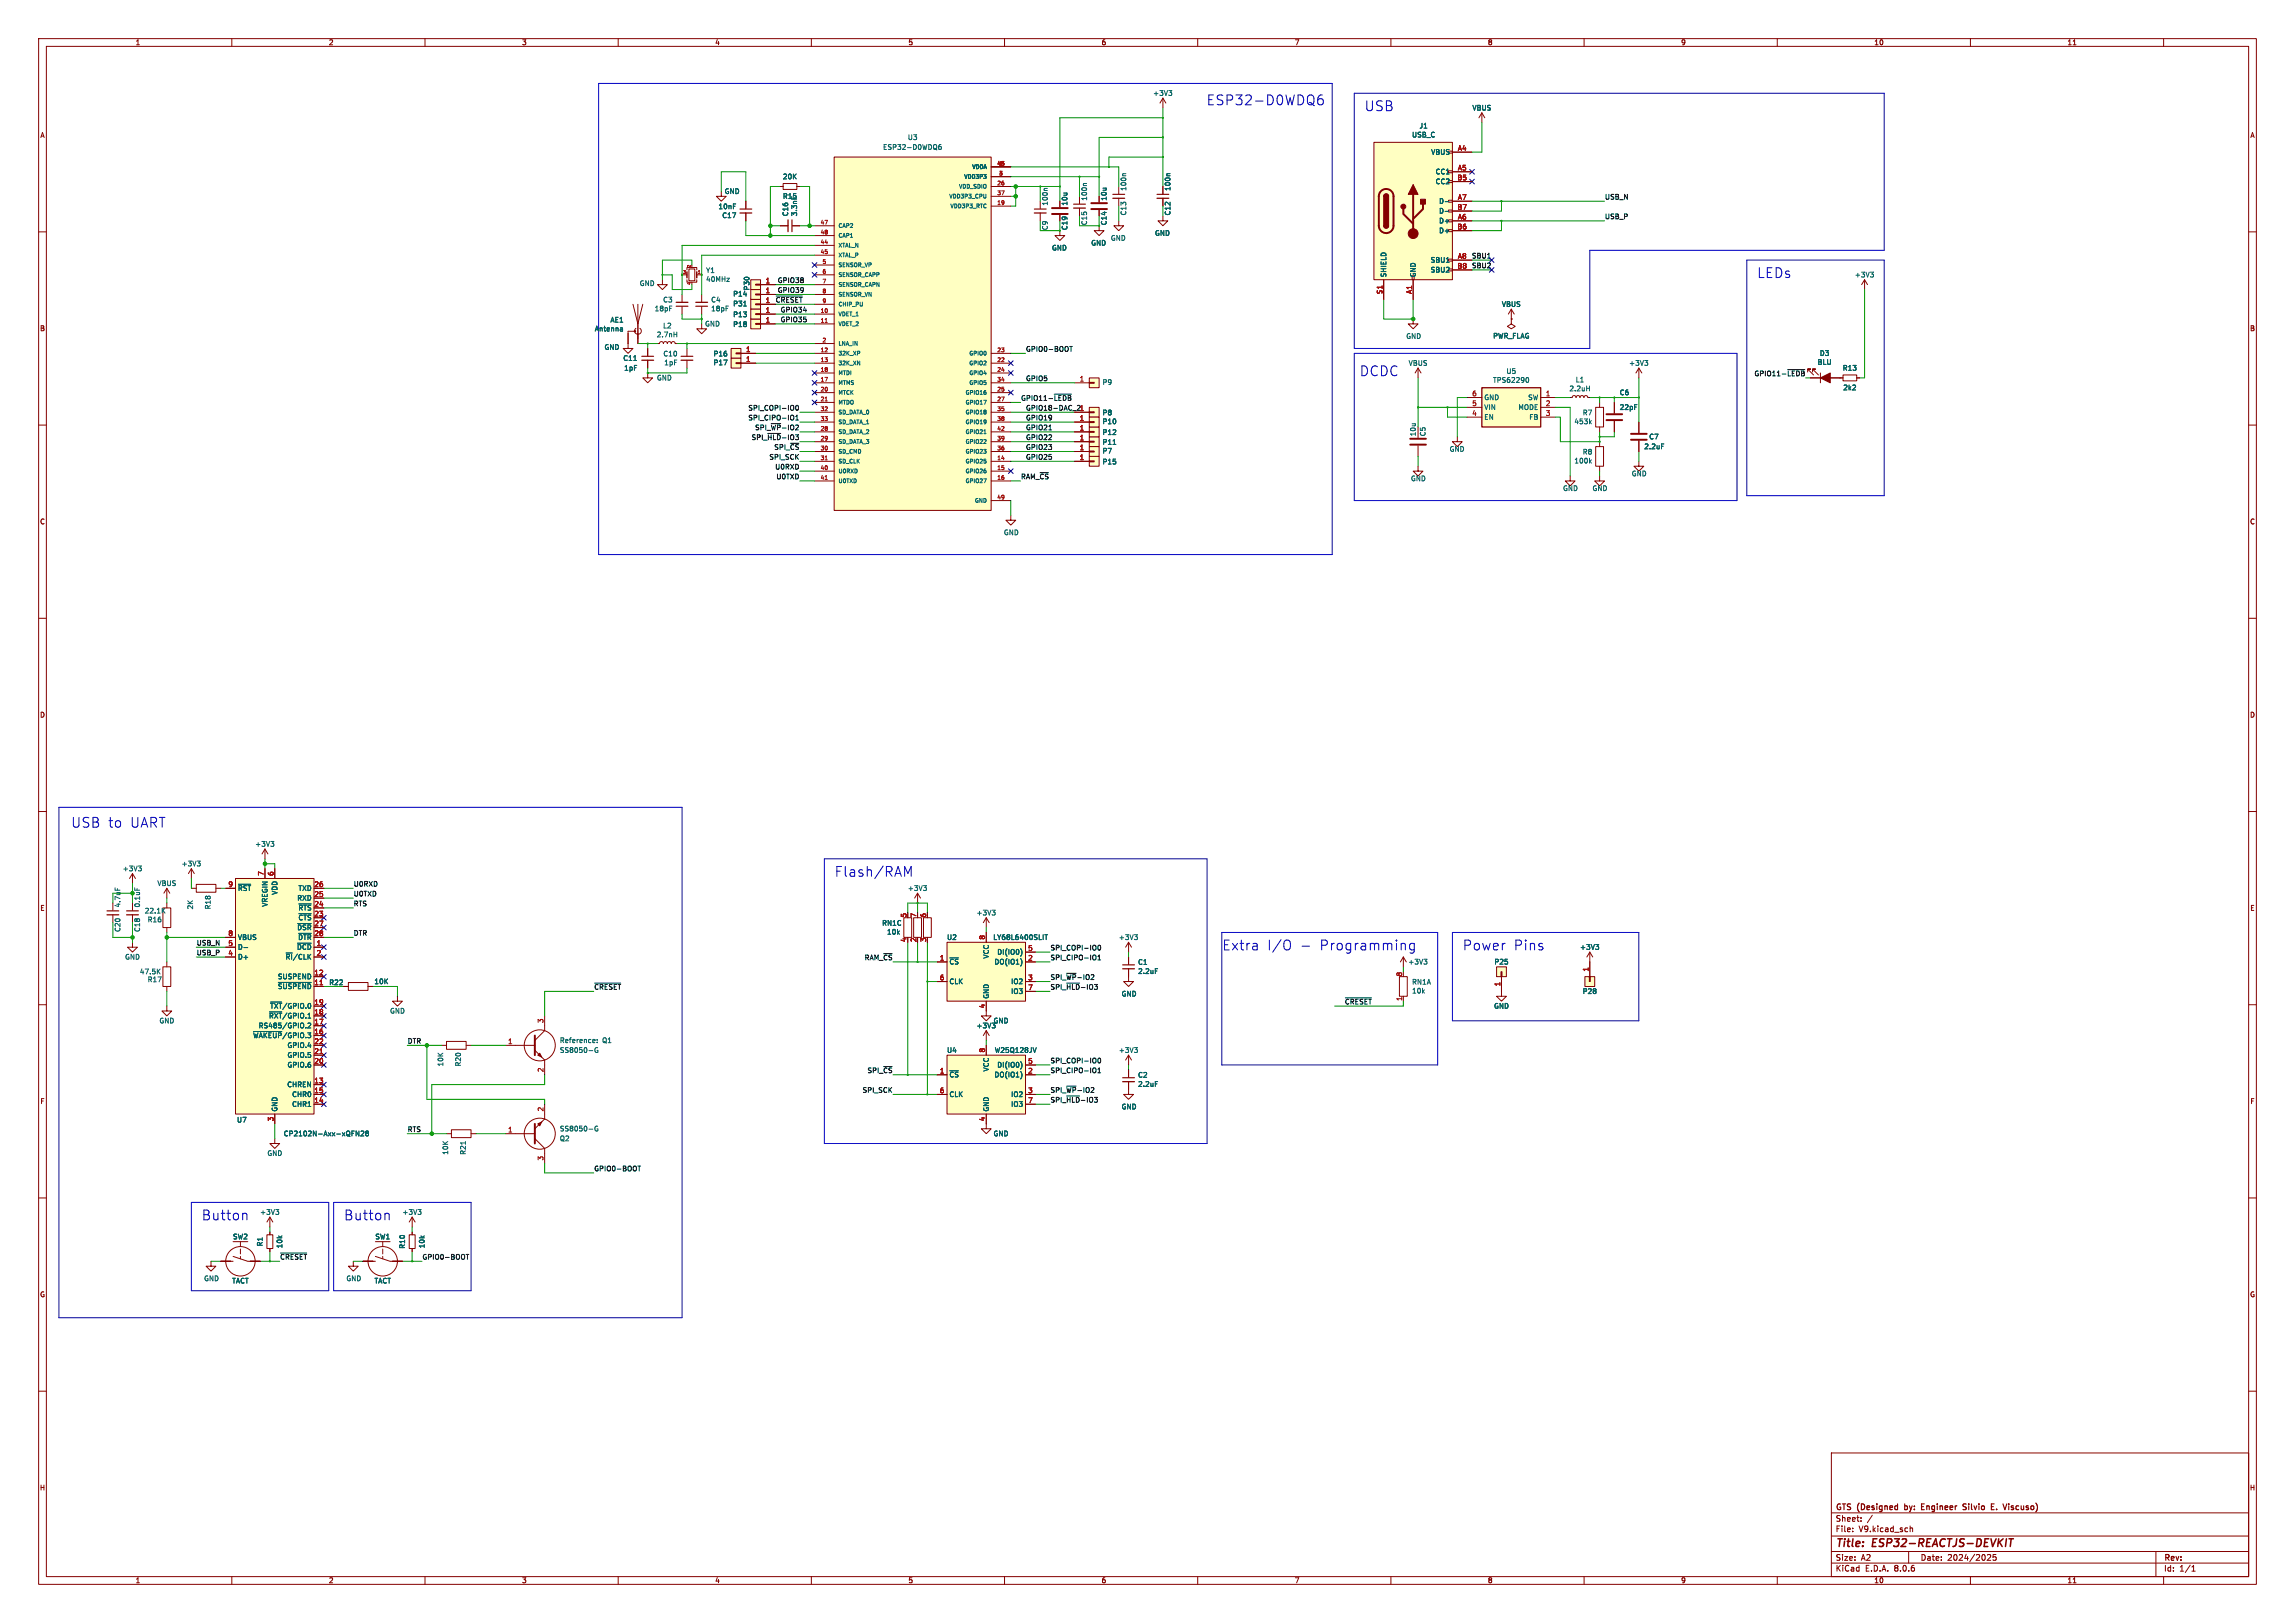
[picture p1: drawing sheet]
<svg xmlns="http://www.w3.org/2000/svg" width="594mm" height="420mm" viewBox="0 0 594 420" stroke-linecap="round" stroke-linejoin="round" font-family="sans-serif">
<defs><g id="words">
<g font-size="3.5" fill="#0000c2">
<text x="312.2" y="27.4">ESP32-D0WDQ6</text>
<text x="353.1" y="29">USB</text>
<text x="454.7" y="72.1">LEDs</text>
<text x="351.8" y="97.5">DCDC</text>
<text x="18.3" y="214.4">USB to</text>
<text x="33.4" y="214.4">UART</text>
<text x="215.9" y="227.1">Flash/RAM</text>
<text x="316.2" y="246.1">Extra</text>
<text x="327.8" y="246.1">I/O</text>
<text x="341.2" y="246.1">Programming</text>
<text x="378.5" y="246.1">Power</text>
<text x="391.6" y="246.1">Pins</text>
<text x="52.1" y="316">Button</text>
<text x="88.9" y="316">Button</text>
</g>
<g font-size="2.8" fill="#840000">
<text x="475" y="400.9">Title:</text>
<text x="484.7" y="400.9">ESP32-REACTJS-DEVKIT</text>
</g>
<g font-size="2.1" fill="#840000">
<text x="475" y="394">Sheet:</text>
<text x="475" y="391.2">GTS</text>
<text x="480.8" y="391.2">(Designed</text>
<text x="493.6" y="391.2">by:</text>
<text x="498.6" y="391.2">Engineer</text>
<text x="510" y="391.2">Silvio</text>
<text x="517.9" y="391.2">E.</text>
<text x="521.7" y="391.2">Viscuso)</text>
<text x="475" y="396.7">File:</text>
<text x="481.1" y="396.7">V9.kicad_sch</text>
<text x="475" y="406.9">KiCad</text>
<text x="475" y="404.1">Size:</text>
<text x="481.7" y="404.1">A2</text>
<text x="482.7" y="406.9">E.D.A.</text>
<text x="490.3" y="406.9">8.0.6</text>
<text x="497" y="404.1">Date:</text>
<text x="504" y="404.1">2024/2025</text>
<text x="560" y="404.3">Rev:</text>
<text x="560" y="406.9">Id:</text>
<text x="564.1" y="406.9">1/1</text>
</g>
<g font-size="1.8" fill="#840000">
<text x="35" y="11.9">1</text>
<text x="85" y="11.9">2</text>
<text x="135" y="11.9">3</text>
<text x="185" y="11.9">4</text>
<text x="235" y="11.9">5</text>
<text x="285" y="11.9">6</text>
<text x="335" y="11.9">7</text>
<text x="385" y="11.9">8</text>
<text x="435" y="11.9">9</text>
<text x="485" y="11.9">10</text>
<text x="535" y="11.9">11</text>
<text x="10.3" y="35.9">A</text>
<text x="582.3" y="35.9">A</text>
<text x="10.3" y="85.9">B</text>
<text x="582.3" y="85.9">B</text>
<text x="10.3" y="135.9">C</text>
<text x="582.3" y="135.9">C</text>
<text x="10.3" y="185.9">D</text>
<text x="582.3" y="185.9">D</text>
<text x="10.3" y="235.9">E</text>
<text x="582.3" y="235.9">E</text>
<text x="10.3" y="285.9">F</text>
<text x="582.3" y="285.9">F</text>
<text x="10.3" y="335.9">G</text>
<text x="582.3" y="335.9">G</text>
<text x="10.2" y="385.9">H</text>
<text x="582.2" y="385.9">H</text>
<text x="35" y="409.9">1</text>
<text x="85" y="409.9">2</text>
<text x="135" y="409.9">3</text>
<text x="185" y="409.9">4</text>
<text x="235" y="409.9">5</text>
<text x="285" y="409.9">6</text>
<text x="335" y="409.9">7</text>
<text x="385" y="409.9">8</text>
<text x="435" y="409.9">9</text>
<text x="485" y="409.9">10</text>
<text x="535" y="409.9">11</text>
</g>
<g font-size="1.8" fill="#006464">
<text x="298.3" y="25">+3V3</text>
<text x="381" y="28.8">VBUS</text>
<text x="365.4" y="35.8">USB_C</text>
<text x="367.3" y="33.5">J1</text>
<text x="228.4" y="39">ESP32-D0WDQ6</text>
<text x="234.8" y="36.4">U3</text>
<text x="370.3" y="40.2">VBUS</text>
<text x="202.5" y="46.6">20K</text>
<text x="371.5" y="45.3">CC1</text>
<text x="371.5" y="47.9">CC2</text>
<text x="187.4" y="50.4">GND</text>
<text x="202.5" y="51.7">R15</text>
<text x="271.4" y="53.3" transform="rotate(-90 271.4 53.3)">100n</text>
<text x="276.5" y="53.3" transform="rotate(-90 276.5 53.3)">10u</text>
<text x="281.5" y="52.1" transform="rotate(-90 281.5 52.1)">100n</text>
<text x="286.6" y="52.1" transform="rotate(-90 286.6 52.1)">10u</text>
<text x="291.7" y="49.5" transform="rotate(-90 291.7 49.5)">100n</text>
<text x="303.1" y="49.5" transform="rotate(-90 303.1 49.5)">100n</text>
<text x="372.4" y="52.9">D-</text>
<text x="185.8" y="54.3">10nF</text>
<text x="186.8" y="56.6">C17</text>
<text x="204.2" y="56.1" transform="rotate(-90 204.2 56.1)">C16</text>
<text x="206.5" y="56.1" transform="rotate(-90 206.5 56.1)">3.3nF</text>
<text x="271.4" y="59.7" transform="rotate(-90 271.4 59.7)">C9</text>
<text x="276.5" y="59.7" transform="rotate(-90 276.5 59.7)">C19</text>
<text x="281.5" y="58.4" transform="rotate(-90 281.5 58.4)">C15</text>
<text x="286.6" y="58.4" transform="rotate(-90 286.6 58.4)">C14</text>
<text x="291.7" y="55.9" transform="rotate(-90 291.7 55.9)">C13</text>
<text x="303.1" y="55.9" transform="rotate(-90 303.1 55.9)">C12</text>
<text x="372.4" y="58">D+</text>
<text x="372.4" y="55.5">D-</text>
<text x="272.2" y="65">GND</text>
<text x="282.3" y="63.8">GND</text>
<text x="287.4" y="62.5">GND</text>
<text x="298.8" y="61.2">GND</text>
<text x="372.4" y="60.6">D+</text>
<text x="182.6" y="70.8">Y1</text>
<text x="359" y="71.9" transform="rotate(-90 359 71.9)">SHIELD</text>
<text x="366.6" y="71.9" transform="rotate(-90 366.6 71.9)">GND</text>
<text x="370.2" y="68.2">SBU1</text>
<text x="370.2" y="70.7">SBU2</text>
<text x="480" y="72">+3V3</text>
<text x="165.5" y="74.2">GND</text>
<text x="182.6" y="73.1">40MHz</text>
<text x="189.6" y="76.9">P14</text>
<text x="194.2" y="75.3" transform="rotate(-90 194.2 75.3)">P30</text>
<text x="157.9" y="83.7">AE1</text>
<text x="169.3" y="80.8">18pF</text>
<text x="171.5" y="78.5">C3</text>
<text x="183.9" y="78.5">C4</text>
<text x="183.9" y="80.8">18pF</text>
<text x="189.6" y="79.5">P31</text>
<text x="189.6" y="82.3">P13</text>
<text x="388.6" y="79.6">VBUS</text>
<text x="153.8" y="86">Antenna</text>
<text x="169.9" y="87.5">2.7nH</text>
<text x="171.5" y="85.2">L2</text>
<text x="182.4" y="84.7">GND</text>
<text x="189.6" y="84.8">P18</text>
<text x="363.8" y="87.9">GND</text>
<text x="386.3" y="87.8">PWR_FLAG</text>
<text x="156.3" y="90.7">GND</text>
<text x="161.2" y="93.6">C11</text>
<text x="171.6" y="92.4">C10</text>
<text x="171.8" y="94.7">1pF</text>
<text x="184.6" y="92.4">P16</text>
<text x="184.6" y="94.7">P17</text>
<text x="364.5" y="94.8">VBUS</text>
<text x="421.5" y="94.8">+3V3</text>
<text x="470.3" y="94.6">BLU</text>
<text x="470.9" y="92.3">D3</text>
<text x="161.4" y="96.1">1pF</text>
<text x="169.9" y="98.7">GND</text>
<text x="285.3" y="99.8">P9</text>
<text x="386.3" y="99.2">TPS62290</text>
<text x="389.8" y="96.9">U5</text>
<text x="406.1" y="101.4">2.2uH</text>
<text x="407.7" y="99.1">L1</text>
<text x="476.8" y="96.1">R13</text>
<text x="477" y="101.2">2k2</text>
<text x="285.3" y="107.7">P8</text>
<text x="384" y="106.3">VIN</text>
<text x="384" y="103.7">GND</text>
<text x="392.9" y="106.3">MODE</text>
<text x="395.4" y="103.7">SW</text>
<text x="409.5" y="107.7">R7</text>
<text x="419.1" y="102.5">C6</text>
<text x="419.1" y="106.3">22pF</text>
<text x="285.3" y="112.8">P12</text>
<text x="285.3" y="110">P10</text>
<text x="366.6" y="113" transform="rotate(-90 366.6 113)">10u</text>
<text x="369.2" y="113" transform="rotate(-90 369.2 113)">C5</text>
<text x="384" y="108.8">EN</text>
<text x="395.7" y="108.8">FB</text>
<text x="407.4" y="110">453k</text>
<text x="426.7" y="113.9">C7</text>
<text x="285.3" y="115.3">P11</text>
<text x="285.3" y="117.6">P7</text>
<text x="375.1" y="117.1">GND</text>
<text x="409.5" y="117.8">R8</text>
<text x="425.5" y="116.4">2.2uF</text>
<text x="285.3" y="120.4">P15</text>
<text x="365.1" y="124.7">GND</text>
<text x="407.4" y="120.1">100k</text>
<text x="422.2" y="123.4">GND</text>
<text x="404.4" y="127.3">GND</text>
<text x="412.1" y="127.3">GND</text>
<text x="259.7" y="138.7">GND</text>
<text x="65.9" y="219.3">+3V3</text>
<text x="31.6" y="225.7">+3V3</text>
<text x="46.9" y="224.4">+3V3</text>
<text x="40.6" y="229.5">VBUS</text>
<text x="61.5" y="230.7">~{RST}</text>
<text x="72" y="231.7" transform="rotate(-90 72 231.7)">VDD</text>
<text x="76.8" y="233.3">RXD</text>
<text x="77.1" y="230.7">TXD</text>
<text x="234.8" y="230.7">+3V3</text>
<text x="31.3" y="234.9" transform="rotate(-90 31.3 234.9)">4.7uF</text>
<text x="36.4" y="234.9" transform="rotate(-90 36.4 234.9)">0.1uF</text>
<text x="37.3" y="236.6">22.1K</text>
<text x="38.1" y="238.9">R16</text>
<text x="50.1" y="235.4" transform="rotate(-90 50.1 235.4)">2K</text>
<text x="54.7" y="235.4" transform="rotate(-90 54.7 235.4)">R18</text>
<text x="69.4" y="234.8" transform="rotate(-90 69.4 234.8)">VREGIN</text>
<text x="77.1" y="238.4">~{CTS}</text>
<text x="77.1" y="235.8">~{RTS}</text>
<text x="228.2" y="239.7">RN1C</text>
<text x="252.6" y="237.1">+3V3</text>
<text x="31.3" y="241.3" transform="rotate(-90 31.3 241.3)">C20</text>
<text x="36.4" y="241.3" transform="rotate(-90 36.4 241.3)">C18</text>
<text x="61.5" y="246">D-</text>
<text x="61.5" y="243.4">VBUS</text>
<text x="76.8" y="246">~{DCD}</text>
<text x="76.8" y="240.9">~{DSR}</text>
<text x="77.1" y="243.4">~{DTR}</text>
<text x="229.5" y="242">10k</text>
<text x="245" y="243.4">U2</text>
<text x="257" y="243.4">LY68L6400SLIT</text>
<text x="289.5" y="243.4">+3V3</text>
<text x="408.8" y="246">+3V3</text>
<text x="32.3" y="248.5">GND</text>
<text x="61.5" y="248.5">D+</text>
<text x="73.8" y="248.5">~{RI}/CLK</text>
<text x="245.6" y="249.8">~{CS}</text>
<text x="256.1" y="248.2" transform="rotate(-90 256.1 248.2)">VCC</text>
<text x="257.3" y="249.8">DO(IO1)</text>
<text x="258" y="247.2">DI(IO0)</text>
<text x="294.4" y="249.9">C1</text>
<text x="364.4" y="249.8">+3V3</text>
<text x="386.7" y="249.8">P25</text>
<text x="36.1" y="252.3">47.5K</text>
<text x="38.1" y="254.4">R17</text>
<text x="71.8" y="256.1">~{SUSPEND}</text>
<text x="71.8" y="253.6">SUSPEND</text>
<text x="85.1" y="255.1">R22</text>
<text x="96.8" y="254.9">10K</text>
<text x="245.6" y="254.9">CLK</text>
<text x="261.6" y="254.9">IO2</text>
<text x="261.6" y="257.4">IO3</text>
<text x="294.4" y="252.2">2.2uF</text>
<text x="365.4" y="255">RN1A</text>
<text x="365.4" y="257.3">10k</text>
<text x="409.5" y="257.4">P28</text>
<text x="69.5" y="263.8">~{RXT}/GPIO.1</text>
<text x="69.8" y="261.2">~{TXT}/GPIO.0</text>
<text x="100.8" y="262.5">GND</text>
<text x="256.1" y="258.6" transform="rotate(-90 256.1 258.6)">GND</text>
<text x="290.2" y="258.1">GND</text>
<text x="386.6" y="261.2">GND</text>
<text x="41.1" y="265">GND</text>
<text x="65.4" y="268.8">~{WAKEUP}/GPIO.3</text>
<text x="66.8" y="266.3">RS485/GPIO.2</text>
<text x="252.6" y="266.3">+3V3</text>
<text x="257" y="265">GND</text>
<text x="74.3" y="273.9">GPIO.5</text>
<text x="74.3" y="271.4">GPIO.4</text>
<text x="144.8" y="270.1">Reference:</text>
<text x="144.8" y="272.6">SS8050-G</text>
<text x="155.9" y="270.1">Q1</text>
<text x="245" y="272.6">U4</text>
<text x="257.3" y="272.6">W25Q128JV</text>
<text x="289.5" y="272.6">+3V3</text>
<text x="74.2" y="281.5">CHREN</text>
<text x="74.3" y="276.5">GPIO.6</text>
<text x="114.9" y="276.1" transform="rotate(-90 114.9 276.1)">10K</text>
<text x="119.5" y="276.1" transform="rotate(-90 119.5 276.1)">R20</text>
<text x="245.6" y="279">~{CS}</text>
<text x="256.1" y="277.4" transform="rotate(-90 256.1 277.4)">VCC</text>
<text x="257.3" y="279">DO(IO1)</text>
<text x="258" y="276.5">DI(IO0)</text>
<text x="294.4" y="279.1">C2</text>
<text x="294.4" y="281.4">2.2uF</text>
<text x="72" y="287.8" transform="rotate(-90 72 287.8)">GND</text>
<text x="75.5" y="286.6">CHR1</text>
<text x="75.5" y="284.1">CHR0</text>
<text x="245.6" y="284.1">CLK</text>
<text x="256.1" y="287.8" transform="rotate(-90 256.1 287.8)">GND</text>
<text x="261.6" y="284.1">IO2</text>
<text x="261.6" y="286.6">IO3</text>
<text x="290.2" y="287.3">GND</text>
<text x="61.2" y="290.7">U7</text>
<text x="144.8" y="293">SS8050-G</text>
<text x="69.1" y="299.3">GND</text>
<text x="73.3" y="294.2">CP2102N-Axx-xQFN28</text>
<text x="116.2" y="298.9" transform="rotate(-90 116.2 298.9)">10K</text>
<text x="120.8" y="298.9" transform="rotate(-90 120.8 298.9)">R21</text>
<text x="144.8" y="295.5">Q2</text>
<text x="257" y="294.2">GND</text>
<text x="67.2" y="314.6">+3V3</text>
<text x="104" y="314.6">+3V3</text>
<text x="60.2" y="320.9">SW2</text>
<text x="68.2" y="322.7" transform="rotate(-90 68.2 322.7)">R1</text>
<text x="73.3" y="323.1" transform="rotate(-90 73.3 323.1)">10k</text>
<text x="97" y="320.9">SW1</text>
<text x="105" y="323.3" transform="rotate(-90 105 323.3)">R10</text>
<text x="110.1" y="323.1" transform="rotate(-90 110.1 323.1)">10k</text>
<text x="52.7" y="331.7">GND</text>
<text x="60" y="332.3">TACT</text>
<text x="89.5" y="331.7">GND</text>
<text x="96.8" y="332.3">TACT</text>
</g>
<g font-size="1.8" fill="#a90000">
<text x="377.2" y="39.1">A4</text>
<text x="377.1" y="46.7">B5</text>
<text x="377.2" y="44.2">A5</text>
<text x="377.2" y="51.8">A7</text>
<text x="377.1" y="59.4">B6</text>
<text x="377.1" y="54.4">B7</text>
<text x="377.2" y="56.9">A6</text>
<text x="377.1" y="69.6">B8</text>
<text x="377.2" y="67.1">A8</text>
<text x="198" y="73.4">1</text>
<text x="198" y="75.9">1</text>
<text x="357.9" y="76.2" transform="rotate(-90 357.9 76.2)">S1</text>
<text x="365.5" y="76.2" transform="rotate(-90 365.5 76.2)">A1</text>
<text x="198" y="78.5">1</text>
<text x="198" y="83.6">1</text>
<text x="198" y="81">1</text>
<text x="193" y="91.2">1</text>
<text x="193" y="93.7">1</text>
<text x="279.3" y="98.8">1</text>
<text x="279.3" y="106.4">1</text>
<text x="380.9" y="107.7">4</text>
<text x="380.9" y="105.2">5</text>
<text x="380.9" y="102.6">6</text>
<text x="400" y="102.6">1</text>
<text x="400" y="105.2">2</text>
<text x="400" y="107.7">3</text>
<text x="279.3" y="111.5">1</text>
<text x="279.3" y="109">1</text>
<text x="279.3" y="114">1</text>
<text x="279.3" y="116.6">1</text>
<text x="279.3" y="119.1">1</text>
<text x="68.3" y="226.8" transform="rotate(-90 68.3 226.8)">7</text>
<text x="70.9" y="226.8" transform="rotate(-90 70.9 226.8)">6</text>
<text x="59" y="229.6">9</text>
<text x="81.2" y="232.2">25</text>
<text x="81.2" y="229.6">26</text>
<text x="81.2" y="237.2">23</text>
<text x="81.2" y="234.7">24</text>
<text x="81.2" y="239.8">27</text>
<text x="234.7" y="237.6" transform="rotate(-90 234.7 237.6)">5</text>
<text x="237.2" y="237.6" transform="rotate(-90 237.2 237.6)">7</text>
<text x="239.8" y="237.6" transform="rotate(-90 239.8 237.6)">6</text>
<text x="59" y="244.9">5</text>
<text x="59" y="242.3">8</text>
<text x="81.2" y="242.3">28</text>
<text x="81.8" y="244.9">1</text>
<text x="234.7" y="243.9" transform="rotate(-90 234.7 243.9)">4</text>
<text x="237.2" y="243.9" transform="rotate(-90 237.2 243.9)">2</text>
<text x="239.8" y="243.9" transform="rotate(-90 239.8 243.9)">3</text>
<text x="255" y="243.3" transform="rotate(-90 255 243.3)">8</text>
<text x="59" y="247.4">4</text>
<text x="81.8" y="247.4">2</text>
<text x="243.1" y="248.7">1</text>
<text x="266" y="248.7">2</text>
<text x="266" y="246.1">5</text>
<text x="411.2" y="251.5" transform="rotate(-90 411.2 251.5)">1</text>
<text x="81.2" y="255">11</text>
<text x="81.2" y="252.5">12</text>
<text x="243.1" y="253.7">6</text>
<text x="266" y="253.7">3</text>
<text x="266" y="256.3">7</text>
<text x="363" y="252.8" transform="rotate(-90 363 252.8)">8</text>
<text x="388.4" y="255.3" transform="rotate(-90 388.4 255.3)">1</text>
<text x="81.2" y="262.6">18</text>
<text x="81.2" y="260.1">19</text>
<text x="255" y="261.1" transform="rotate(-90 255 261.1)">4</text>
<text x="363" y="259.2" transform="rotate(-90 363 259.2)">1</text>
<text x="81.2" y="267.7">16</text>
<text x="81.2" y="265.2">17</text>
<text x="140.7" y="264.9" transform="rotate(-90 140.7 264.9)">3</text>
<text x="81.2" y="275.3">20</text>
<text x="81.2" y="272.8">21</text>
<text x="81.2" y="270.3">22</text>
<text x="131.4" y="270.3">1</text>
<text x="255" y="272.5" transform="rotate(-90 255 272.5)">8</text>
<text x="266" y="275.3">5</text>
<text x="81.2" y="280.4">13</text>
<text x="140.7" y="277.6" transform="rotate(-90 140.7 277.6)">2</text>
<text x="243.1" y="277.9">1</text>
<text x="266" y="277.9">2</text>
<text x="81.2" y="285.5">14</text>
<text x="81.2" y="283">15</text>
<text x="140.7" y="287.7" transform="rotate(-90 140.7 287.7)">2</text>
<text x="243.1" y="283">6</text>
<text x="266" y="283">3</text>
<text x="266" y="285.5">7</text>
<text x="70.9" y="290.3" transform="rotate(-90 70.9 290.3)">3</text>
<text x="131.4" y="293.1">1</text>
<text x="255" y="290.3" transform="rotate(-90 255 290.3)">4</text>
<text x="140.7" y="300.4" transform="rotate(-90 140.7 300.4)">3</text>
</g>
<g font-size="1.8" fill="#0f0f0f">
<text x="415.3" y="51.7">USB_N</text>
<text x="415.3" y="56.8">USB_P</text>
<text x="380.9" y="67">SBU1</text>
<text x="380.9" y="69.5">SBU2</text>
<text x="201.2" y="75.8">GPIO39</text>
<text x="201.2" y="73.3">GPIO38</text>
<text x="200.7" y="78.4">~{CRESET}</text>
<text x="201.9" y="83.5">GPIO35</text>
<text x="201.9" y="80.9">GPIO34</text>
<text x="265.4" y="91.1">GPIO0-BOOT</text>
<text x="265.4" y="98.7">GPIO5</text>
<text x="454" y="97.4">GPIO11-~{LEDB}</text>
<text x="193.6" y="106.3">SPI_COPI-IO0</text>
<text x="264.2" y="103.8">GPIO11-~{LEDB}</text>
<text x="265.4" y="106.3">GPIO18-DAC_2</text>
<text x="193.6" y="108.9">SPI_CIPO-IO1</text>
<text x="194.4" y="113.9">SPI_~{HLD}-IO3</text>
<text x="195.3" y="111.4">SPI_~{WP}-IO2</text>
<text x="265.4" y="108.9">GPIO19</text>
<text x="265.4" y="113.9">GPIO22</text>
<text x="265.4" y="111.4">GPIO21</text>
<text x="199" y="119">SPI_SCK</text>
<text x="200.3" y="116.5">SPI_~{CS}</text>
<text x="265.4" y="119">GPIO25</text>
<text x="265.4" y="116.5">GPIO23</text>
<text x="200.5" y="121.6">U0RXD</text>
<text x="200.8" y="124.1">U0TXD</text>
<text x="264.2" y="124.1">RAM_~{CS}</text>
<text x="91.4" y="229.5">U0RXD</text>
<text x="91.4" y="232.1">U0TXD</text>
<text x="91.4" y="234.6">RTS</text>
<text x="50.8" y="244.8">USB_N</text>
<text x="91.4" y="242.2">DTR</text>
<text x="50.8" y="247.3">USB_P</text>
<text x="223.7" y="248.6">RAM_~{CS}</text>
<text x="271.8" y="248.6">SPI_CIPO-IO1</text>
<text x="271.8" y="246">SPI_COPI-IO0</text>
<text x="153.7" y="256.2">~{CRESET}</text>
<text x="271.8" y="256.2">SPI_~{HLD}-IO3</text>
<text x="271.8" y="253.7">SPI_~{WP}-IO2</text>
<text x="348" y="260">~{CRESET}</text>
<text x="105.4" y="270.2">DTR</text>
<text x="271.8" y="275.2">SPI_COPI-IO0</text>
<text x="224.4" y="277.8">SPI_~{CS}</text>
<text x="271.8" y="277.8">SPI_CIPO-IO1</text>
<text x="223.1" y="282.9">SPI_SCK</text>
<text x="271.8" y="282.9">SPI_~{WP}-IO2</text>
<text x="271.8" y="285.4">SPI_~{HLD}-IO3</text>
<text x="105.4" y="293">RTS</text>
<text x="153.7" y="303.2">GPIO0-BOOT</text>
<text x="72.4" y="326">~{CRESET}</text>
<text x="109.2" y="326">GPIO0-BOOT</text>
</g>
<g font-size="1.4" fill="#006464">
<text x="249.4" y="46.5">VDD3P3</text>
<text x="251.5" y="43.9">VDDA</text>
<text x="245.5" y="51.5">VDD3P3_CPU</text>
<text x="248.1" y="49">VDD_SDIO</text>
<text x="216.9" y="59.2">CAP2</text>
<text x="245.8" y="54.1">VDD3P3_RTC</text>
<text x="216.9" y="64.2">XTAL_N</text>
<text x="216.9" y="61.7">CAP1</text>
<text x="216.9" y="66.8">XTAL_P</text>
<text x="216.9" y="69.3">SENSOR_VP</text>
<text x="216.9" y="71.9">SENSOR_CAPP</text>
<text x="216.9" y="74.4">SENSOR_CAPN</text>
<text x="216.9" y="76.9">SENSOR_VN</text>
<text x="216.9" y="82">VDET_1</text>
<text x="216.9" y="79.5">CHIP_PU</text>
<text x="216.9" y="84.6">VDET_2</text>
<text x="216.9" y="89.6">LNA_IN</text>
<text x="216.9" y="92.2">32K_XP</text>
<text x="216.9" y="94.7">32K_XN</text>
<text x="250.7" y="94.7">GPIO2</text>
<text x="250.7" y="92.2">GPIO0</text>
<text x="216.9" y="99.8">MTMS</text>
<text x="216.9" y="97.3">MTDI</text>
<text x="250.7" y="97.3">GPIO4</text>
<text x="250.7" y="99.8">GPIO5</text>
<text x="216.9" y="102.3">MTCK</text>
<text x="216.9" y="104.9">MTDO</text>
<text x="216.9" y="107.4">SD_DATA_0</text>
<text x="249.8" y="102.3">GPIO16</text>
<text x="249.8" y="104.9">GPIO17</text>
<text x="249.8" y="107.4">GPIO18</text>
<text x="216.9" y="112.5">SD_DATA_2</text>
<text x="216.9" y="110">SD_DATA_1</text>
<text x="249.8" y="110">GPIO19</text>
<text x="249.8" y="112.5">GPIO21</text>
<text x="216.9" y="115">SD_DATA_3</text>
<text x="216.9" y="117.6">SD_CMD</text>
<text x="249.8" y="117.6">GPIO23</text>
<text x="249.8" y="115">GPIO22</text>
<text x="216.9" y="120.1">SD_CLK</text>
<text x="216.9" y="122.7">U0RXD</text>
<text x="216.9" y="125.2">U0TXD</text>
<text x="249.8" y="120.1">GPIO25</text>
<text x="249.8" y="122.7">GPIO26</text>
<text x="249.8" y="125.2">GPIO27</text>
<text x="252.2" y="130.3">GND</text>
</g>
<g font-size="1.4" fill="#a90000">
<text x="258" y="42.9">46</text>
<text x="258.5" y="42.9">1</text>
<text x="258.5" y="45.5">4</text>
<text x="258" y="53.1">19</text>
<text x="258" y="48">26</text>
<text x="258" y="50.5">37</text>
<text x="212.3" y="58.2">47</text>
<text x="212.3" y="63.2">44</text>
<text x="212.3" y="65.8">45</text>
<text x="212.3" y="60.7">48</text>
<text x="212.7" y="68.3">5</text>
<text x="212.7" y="70.9">6</text>
<text x="212.7" y="73.4">7</text>
<text x="212.7" y="75.9">8</text>
<text x="212.3" y="81">10</text>
<text x="212.3" y="83.6">11</text>
<text x="212.7" y="78.5">9</text>
<text x="212.7" y="88.6">2</text>
<text x="212.3" y="91.2">12</text>
<text x="212.3" y="93.7">13</text>
<text x="258" y="93.7">22</text>
<text x="258" y="91.2">23</text>
<text x="212.3" y="98.8">17</text>
<text x="212.3" y="96.3">18</text>
<text x="212.3" y="101.3">20</text>
<text x="258" y="96.3">24</text>
<text x="258" y="101.3">25</text>
<text x="258" y="98.8">34</text>
<text x="212.3" y="103.9">21</text>
<text x="212.3" y="106.4">32</text>
<text x="258" y="103.9">27</text>
<text x="258" y="106.4">35</text>
<text x="212.3" y="111.5">28</text>
<text x="212.3" y="109">33</text>
<text x="258" y="109">38</text>
<text x="258" y="111.5">42</text>
<text x="212.3" y="114">29</text>
<text x="212.3" y="116.6">30</text>
<text x="212.3" y="119.1">31</text>
<text x="258" y="119.1">14</text>
<text x="258" y="116.6">36</text>
<text x="258" y="114">39</text>
<text x="212.3" y="121.7">40</text>
<text x="212.3" y="124.2">41</text>
<text x="258" y="121.7">15</text>
<text x="258" y="124.2">16</text>
<text x="258" y="129.3">49</text>
</g>
<g font-size="1.1" fill="#a90000">
<text x="176.6" y="70.9">3</text>
<text x="178.8" y="69.4" transform="rotate(-90 178.8 69.4)">2</text>
<text x="180.5" y="70.9">1</text>
<text x="178.8" y="73.9" transform="rotate(-90 178.8 73.9)">4</text>
</g>
</g></defs>
<g fill="none" stroke="#840000" stroke-width=".26">
<path d="M10 10h574v400h-574zM12 12h570v396h-570zM60 10v2M110 10v2M160 10v2M210 10v2M260 10v2M310 10v2M360 10v2M410 10v2M460 10v2M510 10v2"/>
<path d="M536.6 11.6h.7M560 10v2M10 60h2M193 52.1v1.9M193 55.1v2.1M201.9 48.3h.8M202.7 47.5h3.5v1.5h-3.5zM206.2 48.3h.8M582 60h2M181.6 76.2v2M181.6 79.4v1.9M10 110h2"/>
<path d="M582 110h2M10 160h2M582 160h2M10 210h2M582 210h2M42.2 235h2v5h-2zM43.2 233.7v1.3M10 260h2M43.2 240v1.3M582 260h2M10 310h2M69.8 315l-.7 1.2"/>
<path d="M69.8 315v2.5M69.8 315l.8 1.2M582 310h2M94 326.4h3.2M97.2 325.1l3.8 1.3h3.1M97.2 321.3h3.8M99.1 321.3v1.3M99.1 323.2v1.3M99.1 325.1v.7M10 360h2M474 376h108v32h-108zM582 360h2"/>
<path d="M474 397.5h108M474 391.5h108M479.5 396.2v.2M479.5 395.4v.2M481.7 393.5v.2M481.7 392.7v.2M484.6 392.1l-1.3 1.9M494.4 394.9v1.5M494.4 395.5l.6-.1v1M60 408v2M110 408v2M160 408v2"/>
<path d="M210 408v2M260 408v2M310 408v2M360 408v2M410 408v2M460 408v2M474 404.5h108M474 401.5h108M494 401.5v3M510 408v2M514.5 402.3h.5l.2 .4-.9 1.1h.9M516.6 402.3h-.7l-.1 .7 .7-.1 .1 .7-.2 .2-.6-.2"/>
<path d="M536.6 409.6h.7M558 401.5v6.5M560 408v2M567.3 406.6h.9M567.3 405.5l.4-.4v1.5"/>
<circle cx="99.1" cy="326.4" r="3.8"/>
</g>
<path d="M520 398.2h1.1M520.6 398.2l-.3 2" fill="none" stroke="#840000" stroke-width=".4"/>
<path d="M191.5 54.1h3.1M180.1 79.2h3M493 389.2v1.5M493 390.6l.1 .1M493.1 389.7h-.1M497.3 389.9h.5M498.1 389.2h-.8v1.5h.8M508.2 389.8l.6 .2 .1 .4-.3 .3-.5-.1M508.2 389.2h.7M516.8 390.5v.2M520.6 390.6l.4 .1M521 389.7l-.4 .2v.2l.4 .1" fill="none" stroke="#840000" stroke-width=".3"/>
<path d="M42.2 235.6l.5 .7M42.7 235l-.7 .7M71.4 313h.7l-.4 .5M71.9 313.5l.2 .2-.2 .6" fill="none" stroke="#006464" stroke-width=".26"/>
<path d="M191.5 55.1h3.1M180.1 78.2h3" fill="none" stroke="#840000" stroke-width=".33"/>
<path d="M194.3 77.5h2.5v2.5h-2.5z" fill="#ffffc2"/>
<g fill="none" stroke="#840000" stroke-width=".26">
<path d="M301 55.9v1.3h-1.3l1.3 1.2 1.3-1.2h-1.3M176.5 71.1h1.3M177.8 69.9v-.7h2.5v.7M177.8 72.4v.6h2.5v-.6M178.3 69.6h1.5v3h-1.5zM180.3 71.1h1.3M194.3 77.5h2.5v2.5h-2.5zM195.6 78.6h1.2v.3h-1.2zM196.8 78.7h3.9M167.6 90.2v1.9M167.6 93.2v2.1M181.6 83.8v1.3h1.3l-1.3 1.3-1.3-1.3h1.3"/>
<path d="M91.4 326.4v1.3h1.3l-1.3 1.2-1.2-1.2h1.2"/>
</g>
<path d="M192.5 79.2h.7M164 93.3h.7" fill="none" stroke="#006464" stroke-width=".26"/>
<path d="M166.1 93.2h3.1" fill="none" stroke="#840000" stroke-width=".33"/>
<path d="M166.1 92.2h3.1" fill="none" stroke="#840000" stroke-width=".3"/>
<path d="M177.8 70.4v1.5M180.3 70.4v1.5" fill="none" stroke="#840000" stroke-width=".38"/>
<path d="M194.3 72.4h2.5v2.5h-2.5z" fill="#ffffc2"/>
<g fill="none" stroke="#840000" stroke-width=".26">
<path d="M274.3 59.7v1.3h-1.3l1.3 1.2 1.3-1.2h-1.3M284.5 58.4v1.3h-1.3l1.3 1.3 1.2-1.3h-1.2M194.3 72.4h2.5v2.5h-2.5zM195.6 73.5h1.2v.3h-1.2zM196.8 73.7h3.9M115.6 293.4h1.2M116.8 292.4h5.1v2h-5.1zM121.9 293.4h1.3M130.8 293.4h7.6M138.4 294.6l2.6 2.6v3.8M141 285.8v3.8l-2.6 2.5"/>
<circle cx="139.7" cy="293.4" r="4"/>
</g>
<path d="M138.4 290.8v5.1" fill="none" stroke="#840000" stroke-width=".51"/>
<path d="M139.2 290.8l1-.5-.5 1z" fill="#840000" stroke="#840000" stroke-width=".26"/>
<path d="M120.5 295.4v.7M154.7 291.5a.58 .58 0 0 0-.7 .6 .58 .58 0 0 0 .7 .5v-.5h-.2" fill="none" stroke="#006464" stroke-width=".26"/>
<path d="M194.3 82.6h2.5v2.5h-2.5z" fill="#ffffc2"/>
<path d="M194.3 82.6h2.5v2.5h-2.5zM195.6 83.7h1.2v.2h-1.2zM196.8 83.8h3.9" fill="none" stroke="#840000" stroke-width=".26"/>
<path d="M194.3 80h2.5v2.6h-2.5z" fill="#ffffc2"/>
<path d="M194.3 80h2.5v2.6h-2.5zM195.6 81.2h1.2v.2h-1.2zM196.8 81.3h3.9" fill="none" stroke="#840000" stroke-width=".26"/>
<path d="M194.3 74.9h2.5v2.6h-2.5z" fill="#ffffc2"/>
<path d="M289.6 57.2v1.2h-1.3l1.3 1.3 1.2-1.3h-1.2M289.6 48.3v1.9M289.6 51.3v2M194.3 74.9h2.5v2.6h-2.5zM195.6 76.1h1.2v.2h-1.2zM196.8 76.2h3.9M34.3 233.7v1.9M34.3 236.7v2.1" fill="none" stroke="#840000" stroke-width=".26"/>
<path d="M288 51.3h3.1M32.8 236.7h3" fill="none" stroke="#840000" stroke-width=".33"/>
<path d="M288 50.3h3.1M32.8 235.7h3" fill="none" stroke="#840000" stroke-width=".3"/>
<path d="M291.4 44.9h-.7l-.1 .2M34.9 229.8v.6" fill="none" stroke="#006464" stroke-width=".26"/>
<path d="M281.9 113h2.6v2.6h-2.6z" fill="#ffffc2"/>
<path d="M278.1 114.3h3.8M281.9 114.2h1.3v.2h-1.3zM281.9 113h2.6v2.6h-2.6z" fill="none" stroke="#840000" stroke-width=".26"/>
<path d="M288.1 115h.7" fill="none" stroke="#006464" stroke-width=".26"/>
<path d="M281.9 110.5h2.6v2.5h-2.6z" fill="#ffffc2"/>
<path d="M278.1 111.8h3.8M281.9 111.6h1.3v.3h-1.3zM281.9 110.5h2.6v2.5h-2.6zM34.3 226.1l-.8 1.2M34.3 226.1v2.5M34.3 226.1l.8 1.2" fill="none" stroke="#840000" stroke-width=".26"/>
<path d="M35.8 224.1h.8l-.4 .5M36.3 224.6l.3 .2-.3 .6" fill="none" stroke="#006464" stroke-width=".26"/>
<path d="M281.9 97.8h2.6v2.5h-2.6z" fill="#ffffc2"/>
<path d="M278.1 99.1h3.8M281.9 98.9h1.3v.3h-1.3zM281.9 97.8h2.6v2.5h-2.6z" fill="none" stroke="#840000" stroke-width=".26"/>
<path d="M281.9 105.4h2.6v2.6h-2.6z" fill="#ffffc2"/>
<path d="M278.1 106.7h3.8M281.9 106.6h1.3v.2h-1.3zM281.9 105.4h2.6v2.6h-2.6z" fill="none" stroke="#840000" stroke-width=".26"/>
<path d="M281.9 115.6h2.6v2.5h-2.6z" fill="#ffffc2"/>
<path d="M278.1 116.8h3.8M281.9 116.7h1.3v.3h-1.3zM281.9 115.6h2.6v2.5h-2.6zM105.9 319.5h1.5v3.6h-1.5zM106.7 315v2.5M106.7 318.8v.7M106.7 315l-.8 1.2M106.7 315l.7 1.2M106.7 323.1v.8" fill="none" stroke="#840000" stroke-width=".26"/>
<path d="M108.2 313h.8l-.4 .5M108.7 313.5l.3 .2-.3 .6" fill="none" stroke="#006464" stroke-width=".26"/>
<path d="M281.9 118.1h2.6v2.6h-2.6z" fill="#ffffc2"/>
<path d="M278.1 119.4h3.8M281.9 119.3h1.3v.2h-1.3zM281.9 118.1h2.6v2.6h-2.6z" fill="none" stroke="#840000" stroke-width=".26"/>
<path d="M281.9 108h2.6v2.5h-2.6z" fill="#ffffc2"/>
<g fill="none" stroke="#840000" stroke-width=".26">
<path d="M278.1 109.2h3.8M281.9 109.1h1.3v.2h-1.3zM281.9 108h2.6v2.5h-2.6zM367 120.7v1.2h1.3l-1.3 1.3-1.2-1.3h1.2M57.1 326.4h3.2M60.3 325.1l3.8 1.3h3.2M60.3 321.3h3.8M62.2 321.3v1.3M62.2 323.2v1.3M62.2 325.1v.7"/>
<circle cx="62.2" cy="326.4" r="3.8"/>
</g>
<path d="M61 227.3h20.3v61h-20.3z" fill="#ffffc2"/>
<g fill="none" stroke="#840000" stroke-width=".26">
<path d="M29.2 233.7v1.9M29.2 236.7v2.1M58.4 229.9h2.6M61 227.3h20.3v61h-20.3zM68.6 224.8v2.5M71.1 224.8v2.5M81.3 237.5h2.5M81.3 235h2.5M81.3 232.4h2.5M81.3 229.9h2.5M58.4 245.1h2.6M58.4 247.7h2.6"/>
<path d="M58.4 242.6h2.6M81.3 245.1h2.5M81.3 255.3h2.5M81.3 252.7h2.5M81.3 247.7h2.5M81.3 240h2.5M81.3 242.6h2.5M81.3 268h2.5M81.3 265.4h2.5M81.3 262.9h2.5M81.3 260.4h2.5M81.3 275.6h2.5"/>
<path d="M81.3 273.1h2.5M81.3 270.5h2.5M71.1 288.3v2.5M81.3 280.7h2.5M81.3 285.8h2.5M81.3 283.2h2.5M54.6 326.4v1.3h1.3l-1.3 1.2-1.3-1.2h1.3"/>
</g>
<g fill="none" stroke="#006464" stroke-width=".26">
<path d="M29.8 229.8v.6M61.7 228.8h3.2M77 239h3.5M77.4 236.4h3.1M77.4 233.9h3.1M63.1 245.2h1M70 259.3h2.9M72 254.2h8.5M77 244.1h3.5M77.3 241.5h3.2M65.6 266.9h7.3M69.7 261.8h3.2"/>
<path d="M79.2 265.9v.1M79.7 264.9l.5-.2 .2 .4-.8 .9h.8M92.2 292.7l.7 1.2v-1.2M93.4 292.8l.5-.1 .3 .3-.8 .9h.8M94.9 293.2l-.2-.2 .2-.3 .5 .2-.3 .3M94.9 293.2l-.2 .3 .2 .4 .5-.2-.3-.5M94.9 293.2h.2"/>
</g>
<path d="M82.8 254.9h.7M82.8 272.6h.7" fill="none" stroke="#a90000" stroke-width=".26"/>
<path d="M27.7 236.7h3" fill="none" stroke="#840000" stroke-width=".33"/>
<path d="M27.7 235.7h3" fill="none" stroke="#840000" stroke-width=".3"/>
<path d="M383.5 100.3h15.3v10.2h-15.3z" fill="#ffffc2"/>
<path d="M277.9 53.8h3M383.5 100.3h15.3v10.2h-15.3z" fill="none" stroke="#840000" stroke-width=".33"/>
<g fill="none" stroke="#840000" stroke-width=".26">
<path d="M383.5 29.2l-.7 1.3M383.5 29.2v2.6M383.5 29.2l.8 1.3M279.4 50.8v1.9M279.4 53.8v2.1M367 95.3l-.7 1.2M367 95.3v2.5M367 95.3l.8 1.2M424.2 95.3l-.8 1.2M424.2 95.3v2.5M424.2 95.3l.7 1.2M367 115.3v2.8"/>
<path d="M377.2 113v1.3h-1.3l1.3 1.3 1.3-1.3h-1.3M379.7 102.9h3.8M379.7 105.4h3.8M379.7 108h3.8M398.8 102.9h3.8M398.8 105.4h3.8M398.8 108h3.8M406.4 102.9h.5l.2-.4 .3-.1 .4 .1 .1 .4 .2-.4 .3-.1 .4 .1 .1 .4 .2-.4 .3-.1 .4 .1 .2 .4 .1-.4 .4-.1 .3 .1 .2 .4h.5M413 105.4h2v5.1h-2zM413 115.6h2v5.1h-2zM414 104.1v1.3M414 110.5v1.3"/>
<path d="M414 114.3v1.3M417.8 104.1v2.8M417.8 109v2.8M424.2 119.4v1.3h1.2l-1.2 1.2-1.3-1.2h1.3M424.2 109.2v2.8M424.2 114v2.8M406.4 123.2v1.3h1.3l-1.3 1.2-1.3-1.2h1.3M414 123.2v1.3h1.3l-1.3 1.2-1.3-1.2h1.3M414 120.7v1.2M68.6 219.7l-.8 1.3M68.6 219.7v2.6M68.6 219.7l.7 1.3"/>
<path d="M43.2 229.9l-.8 1.2M43.2 229.9v2.5M43.2 229.9l.7 1.2M49.5 229.9h1.3M49.5 224.8l-.7 1.3M49.5 224.8v2.5M49.5 224.8l.8 1.3M50.8 228.9h5.1v2h-5.1zM55.9 229.9h1.2M34.3 243.8v1.3h1.3l-1.3 1.3-1.3-1.3h1.3M88.9 255.3h1.3M90.2 254.3h5v2h-5z"/>
<path d="M95.2 255.3h1.3M102.9 257.8v1.3h1.2l-1.2 1.3-1.3-1.3h1.3M43.2 260.4v1.2h1.2l-1.2 1.3-1.3-1.3h1.3M114.3 270.5h1.3M115.6 269.5h5v2h-5zM120.6 270.5h1.3M130.8 270.5h7.6M138.4 271.8l2.6 2.5v3.8M141 262.9v3.8l-2.6 2.5M292.1 281.9v1.3h1.3l-1.3 1.3-1.3-1.3h1.3"/>
<circle cx="139.7" cy="270.5" r="4"/>
</g>
<g fill="none" stroke="#006464" stroke-width=".26">
<path d="M281.2 47.5h-.6l-.2 .2M395.1 97.7h.1a.62 .62 0 0 1 .5 .6 .62 .62 0 0 1-.6 .6M411.4 99.9v1.3M425.7 93.3h.8l-.4 .5M426.2 93.8l.3 .2-.3 .6M410.7 100.5h.7M411.5 109.2l.4 .5M411.5 119.4l.4 .4M411.9 108.8l-.5 .5M411.9 119l-.5 .5M430 114.9h.6M70.1 217.7h.8l-.4 .5"/>
<path d="M70.6 218.2l.3 .3-.3 .5M51 222.8h.8l-.4 .5M51.6 223.3l.2 .3-.2 .5M153.8 269l.2 .3-.6 .1M154 269.8h-.2M154.6 269.7v.1M154.6 269v.2M154.7 271.1a.58 .58 0 0 0-.7 .6 .58 .58 0 0 0 .7 .5v-.4h-.2"/>
</g>
<path d="M365 115.1h4.1M365 113.5h4.1M415.8 108.7h4.1M415.8 107.2h4.1M422.1 113.8h4.1M422.1 112.3h4.1M138.4 268v5.1" fill="none" stroke="#840000" stroke-width=".51"/>
<path d="M139.7 272.5l.5 1.1-1-.5z" fill="#840000" stroke="#840000" stroke-width=".26"/>
<path d="M277.9 52.8h3" fill="none" stroke="#840000" stroke-width=".3"/>
<path d="M355.6 36.8h20.3v35.6h-20.3z" fill="#ffffc2"/>
<g fill="none" stroke="#840000" stroke-width=".26">
<path d="M355.6 36.8h20.3v35.6h-20.3zM374.9 39.1h1v.5h-1zM375.9 39.4h5.1M358.1 58.4l.2 .5 .5 .2 .4-.2 .2-.5M358.1 50.8l.2-.4 .5-.2 .4 .2 .2 .4M374.9 59.4h1v.5h-1zM374.9 56.9h1v.5h-1zM374.9 54.4h1v.5h-1zM374.9 51.8h1v.5h-1zM374.9 46.7h1v.5h-1zM374.9 44.2h1v.5h-1zM375.9 44.5h5.1"/>
<path d="M375.9 57.2h5.1M375.9 52.1h5.1M375.9 47h5.1M375.9 59.7h5.1M375.9 54.6h5.1M358.1 72.4v5.1M365.8 72.4v5.1M374.9 69.6h1v.5h-1zM374.9 67.1h1v.5h-1zM375.9 67.3h5.1M375.9 69.9h5.1M482.6 72.4l-.8 1.3"/>
<path d="M482.6 72.4v2.5M482.6 72.4l.8 1.3M365.8 82.6v1.2h1.2l-1.2 1.3-1.3-1.3h1.3M391.2 82.6v1.2l1 .7-1 .6-1.1-.6 1.1-.7M391.2 82.6h.1M391.2 80l-.8 1.3M391.2 80v2.6M391.2 80l.7 1.3M467.9 96.3v-.8h.7h-.7l1.5 1.5M468.6 97.8h8.4M469.1 96.3v-.8h.8h-.8l1.6 1.5M471.2 96.5v2.6"/>
<path d="M477 97h3.6v1.6h-3.6zM480.6 97.8h.7M233.9 237.5h2.1v5.1h-2.1zM236.5 237.5h2v5.1h-2zM239 237.5h2v5.1h-2z"/>
</g>
<path d="M357.4 49.5a1.91 1.91 0 0 1 2.1-.5 1.91 1.91 0 0 1 1.2 1.8v7.6a1.91 1.91 0 0 1-1.9 1.9 1.91 1.91 0 0 1-1.9-1.9v-7.7zM363.2 54.1v1.3l2.6 2.5M365.8 50.3v10.2M368.3 52.8v1.3l-2.5 2.5" fill="none" stroke="#840000" stroke-width=".51"/>
<g fill="#840000" stroke="#840000" stroke-width=".26">
<path d="M358.1 58.4h1.3l-.2 .5-.4 .2-.5-.2z"/>
<path d="M358.1 50.8h1.3v7.6h-1.3z"/>
<path d="M358.3 50.4l.7-.2 .4 .6h-1.3z"/>
<path d="M365.8 47.8l1.2 2.5h-2.5z"/>
<path d="M367.7 51.6h1.2v1.2h-1.2z"/>
<path d="M471.2 97.8l2.5-1.3v2.6z"/>
<circle cx="363.2" cy="53.5" r=".63"/>
<circle cx="365.8" cy="60.5" r="1.27"/>
</g>
<path d="M374 52.2h1M374 54.7h1M484.1 70.4h.8l-.4 .5M484.7 70.9l.2 .3-.2 .5" fill="none" stroke="#006464" stroke-width=".26"/>
<path d="M387.3 250.2h2.6v2.5h-2.6z" fill="#ffffc2"/>
<path d="M362.2 252.7h2v5.1h-2zM363.2 247.7l-.7 1.2M363.2 247.7v2.5M363.2 257.8v1.3M363.2 247.7l.8 1.2M387.3 250.2h2.6v2.5h-2.6zM388.5 251.5h.2v1.2h-.2zM388.6 252.7v5.1h1.3l-1.3 1.3-1.3-1.3h1.3" fill="none" stroke="#840000" stroke-width=".26"/>
<path d="M368.5 248.2h.8l-.4 .5M369.1 248.7l.2 .3-.2 .5" fill="none" stroke="#006464" stroke-width=".26"/>
<path d="M410.2 252.7h2.5v2.6h-2.5z" fill="#ffffc2"/>
<g fill="none" stroke="#840000" stroke-width=".26">
<path d="M301 48.3v1.9M301 51.3v2M163.8 78.7l1.3 5.1 1.3-5.1M165.1 78.7v10.2M171.4 72.4v1.3h1.3l-1.3 1.2-1.2-1.2h1.2M176.5 76.2v2M176.5 79.4v1.9M164.3 85.7h-1.7v4.5h-1.3l1.3 1.2 1.2-1.2h-1.2M164.6 85a.85 .85 0 0 0-.1 1.2 .85 .85 0 0 0 1.2 0 .85 .85 0 0 0-.1-1.2M167.6 96.5v1.3h-1.2l1.2 1.3 1.3-1.3h-1.3M170.2 88.9h.5l.1-.4 .4-.1 .4 .1 .1 .4 .2-.4 .3-.1 .4 .1 .1 .4 .2-.4 .3-.1 .4 .1 .1 .4 .2-.4 .3-.1 .4 .1 .2 .4h.5M177.8 90.2v1.9"/>
<path d="M177.8 93.2v2.1M42.2 250.2h2v5.1h-2zM43.2 248.9v1.3M43.2 255.3v1.2M410.2 252.7h2.5v2.6h-2.5zM411.4 252.7h.2v1.3h-.2zM411.5 246.4v6.3M411.5 246.4l-.8 1.3M411.5 246.4l.7 1.3"/>
</g>
<path d="M302.8 44.9h-.6l-.2 .2M160.9 84.8l.2 .2v.7M161.1 85.6l-.4 .1M161.1 85.1l-.4 .1M174.4 86.5h.8M175.2 85.9v1.3M40.9 251.3l.5 .7M41.4 250.8l-.7 .7M413 244.4h.8l-.4 .5M413.5 244.9l.3 .2-.3 .6" fill="none" stroke="#006464" stroke-width=".26"/>
<path d="M299.5 51.3h3M175 78.2h3.1M176.3 93.2h3" fill="none" stroke="#840000" stroke-width=".33"/>
<path d="M299.5 50.3h3M175 79.2h3.1M176.3 92.2h3" fill="none" stroke="#840000" stroke-width=".3"/>
<circle cx="164.3" cy="85.7" r=".18" fill="#840000" stroke="#840000" stroke-width=".26"/>
<path d="M215.9 40.6h40.6v91.5h-40.6z" fill="#ffffc2"/>
<g fill="none" stroke="#840000" stroke-width=".26">
<path d="M301 25.4l.8 1.3M301 25.4v2.5M301 25.4l-.8 1.3M210.8 58.4h5.1M215.9 40.6h40.6v91.5h-40.6zM256.5 43.2h5.1M256.5 53.3h5.1M256.5 48.3h5.1M256.5 45.7h5.1M256.5 50.8h5.1M284.5 50.8v1.5M284.5 54.4v1.5"/>
<path d="M210.8 63.5h5.1M210.8 66h5.1M210.8 61h5.1M210.8 68.6h5.1M210.8 71.1h5.1M210.8 73.7h5.1M210.8 76.2h5.1M210.8 78.7h5.1M210.8 81.3h5.1M210.8 83.8h5.1M210.8 91.4h5.1M210.8 94h5.1"/>
<path d="M210.8 99.1h5.1M210.8 96.5h5.1M210.8 88.9h5.1M256.5 91.4h5.1M256.5 94h5.1M256.5 99.1h5.1M256.5 96.5h5.1M210.8 119.4h5.1M210.8 101.6h5.1M210.8 104.1h5.1M210.8 111.8h5.1M210.8 114.3h5.1"/>
<path d="M210.8 116.8h5.1M210.8 106.7h5.1M210.8 109.2h5.1M256.5 119.4h5.1M256.5 101.6h5.1M256.5 104.1h5.1M256.5 111.8h5.1M256.5 114.3h5.1M256.5 116.8h5.1M256.5 106.7h5.1M256.5 109.2h5.1M210.8 121.9h5.1"/>
<path d="M210.8 124.5h5.1M256.5 121.9h5.1M256.5 124.5h5.1M256.5 129.5h5.1M261.6 133.4v1.2h1.3l-1.3 1.3-1.3-1.3h1.3M237.5 231.1l-.8 1.3M237.5 231.1v2.6M237.5 231.1l.8 1.3M255.3 266.7l-.8 1.3M255.3 266.7v2.5M255.3 266.7l.7 1.3"/>
</g>
<path d="M213.6 83.4h.5M213.6 103.8h.5M213.6 119h.5M213.6 124.1h.5" fill="none" stroke="#a90000" stroke-width=".26"/>
<path d="M243.5 37.4l-.5 .3-.1 .7 .3 .3 .4-.1-.1-.6-.3-.1-.3 .2M302.5 23.4h.8l-.4 .5M303 23.9l.3 .3-.3 .5M254.7 112.2h.5M239 229.2h.8l-.4 .5M239.5 229.7l.3 .2-.3 .5M257.6 265.5l-.3 .5" fill="none" stroke="#006464" stroke-width=".26"/>
<path d="M282.4 54.1h4.1M282.4 52.6h4.1" fill="none" stroke="#840000" stroke-width=".51"/>
<path d="M189.2 90.2h2.6v2.5h-2.6z" fill="#ffffc2"/>
<path d="M269.2 52.1v1.9M269.2 55.1v2.1M274.3 52.1v1.5M274.3 55.6v1.6M189.2 90.2h2.6v2.5h-2.6zM190.5 91.3h1.3v.3h-1.3zM191.8 91.4h3.8" fill="none" stroke="#840000" stroke-width=".26"/>
<path d="M272.3 55.4h4.1M272.3 53.8h4.1" fill="none" stroke="#840000" stroke-width=".51"/>
<path d="M267.7 55.1h3.1" fill="none" stroke="#840000" stroke-width=".33"/>
<path d="M267.7 54.1h3.1" fill="none" stroke="#840000" stroke-width=".3"/>
<path d="M271.1 48.8h-.7l-.2 .1" fill="none" stroke="#006464" stroke-width=".26"/>
<path d="M189.2 92.7h2.6v2.6h-2.6z" fill="#ffffc2"/>
<path d="M189.2 92.7h2.6v2.6h-2.6zM190.5 93.9h1.3v.2h-1.3zM191.8 94h3.8M292.1 243.8v2.6M292.1 247.7v1.9M292.1 250.7v2M292.1 243.8l-.8 1.3M292.1 243.8l.8 1.3M255.3 261.6v1.3h1.2l-1.2 1.3-1.3-1.3h1.3" fill="none" stroke="#840000" stroke-width=".26"/>
<path d="M290.6 250.7h3" fill="none" stroke="#840000" stroke-width=".33"/>
<path d="M290.6 249.7h3" fill="none" stroke="#840000" stroke-width=".3"/>
<path d="M293.6 241.9h.8l-.4 .5M294.2 242.4l.2 .2-.2 .5M299 250.7h.6" fill="none" stroke="#006464" stroke-width=".26"/>
<path d="M245.1 243.8h20.3v15.3h-20.3z" fill="#ffffc2"/>
<g fill="none" stroke="#840000" stroke-width=".26">
<path d="M255.3 237.5v2.5M255.3 237.5l-.8 1.3M255.3 237.5l.7 1.3M242.6 248.9h2.5M242.6 254h2.5M245.1 243.8h20.3v15.3h-20.3zM255.3 241.3v2.5M255.3 259.1v2.5M265.4 248.9h2.6M265.4 254h2.6M265.4 246.4h2.6M265.4 256.5h2.6"/>
<path d="M292.1 252.7v1.3h1.3l-1.3 1.3-1.3-1.3h1.3M292.1 276.9v1.9M292.1 279.9v2M255.3 290.8v1.3h1.2l-1.2 1.3-1.3-1.3h1.3"/>
</g>
<path d="M256.8 235.5h.8l-.5 .5M257.3 236l.3 .3-.3 .5M264.2 245.6a1.49 1.49 0 0 1 0 1.8M264.5 248.6v.8M270.4 241.9h.7M270.8 241.9v1.2M299 279.9h.6" fill="none" stroke="#006464" stroke-width=".26"/>
<path d="M290.6 279.9h3" fill="none" stroke="#840000" stroke-width=".33"/>
<path d="M290.6 278.9h3" fill="none" stroke="#840000" stroke-width=".3"/>
<path d="M245.1 273.1h20.3v15.2h-20.3z" fill="#ffffc2"/>
<g fill="none" stroke="#840000" stroke-width=".26">
<path d="M375.9 39.4h5.1M186.7 49.5v1.3h1.3l-1.3 1.3-1.3-1.3h1.3M193 52.1v1.9M193 55.1v2.1M201.9 58.4h2.1M201.9 48.3h.8M205.1 58.4h1.9M206.2 48.3h.8M274.3 52.1v1.5M274.3 55.6v1.6M284.5 50.8v1.5M284.5 54.4v1.5"/>
<path d="M301 48.3v1.9M301 51.3v2M375.9 44.5h5.1M375.9 57.2h5.1M375.9 52.1h5.1M375.9 47h5.1M375.9 59.7h5.1M375.9 54.6h5.1M196.8 73.7h3.9M196.8 78.7h3.9M196.8 76.2h3.9M358.1 72.4v5.1"/>
<path d="M365.8 72.4v5.1M375.9 67.3h5.1M375.9 69.9h5.1M162.6 86.4v2.5M165.1 86.4v2.5M167.6 90.2v1.9M167.6 93.2v2.1M191.8 91.4h3.8M191.8 94h3.8M196.8 83.8h3.9M196.8 81.3h3.9M391.2 82.6h.1"/>
<path d="M468.6 97.8h2.6M473.7 97.8h3.3M480.6 97.8h.7M278.1 114.3h3.8M278.1 111.8h3.8M278.1 116.8h3.8M278.1 119.4h3.8M278.1 106.7h3.8M278.1 109.2h3.8M417.8 104.1v2.8M417.8 109v2.8M424.2 109.2v2.8"/>
<path d="M424.2 114v2.8M58.4 229.9h2.6M68.6 224.8v2.5M71.1 224.8v2.5M81.3 237.5h2.5M81.3 235h2.5M81.3 232.4h2.5M81.3 229.9h2.5M58.4 245.1h2.6M58.4 247.7h2.6M58.4 242.6h2.6M81.3 245.1h2.5"/>
<path d="M81.3 255.3h2.5M81.3 252.7h2.5M81.3 247.7h2.5M81.3 240h2.5M81.3 242.6h2.5M88.9 255.3h1.3M95.2 255.3h1.3M242.6 248.9h2.5M242.6 254h2.5M255.3 241.3v2.5M255.3 259.1v2.5M265.4 248.9h2.6"/>
<path d="M265.4 254h2.6M265.4 246.4h2.6M265.4 256.5h2.6M292.1 247.7v1.9M292.1 250.7v2M388.6 252.7v3.8M411.5 248.9v3.8M81.3 275.6h2.5M81.3 268h2.5M81.3 265.4h2.5M81.3 262.9h2.5M81.3 260.4h2.5"/>
<path d="M81.3 273.1h2.5M81.3 270.5h2.5M242.6 278.1h2.5M245.1 273.1h20.3v15.2h-20.3zM255.3 270.5v2.6M265.4 278.1h2.6M265.4 275.6h2.6M292.1 273.1l-.8 1.2M292.1 273.1v2.5M292.1 276.9v1.9M292.1 279.9v2M292.1 273.1l.8 1.2"/>
<path d="M71.1 294.6v1.3h1.3l-1.3 1.3-1.3-1.3h1.3M71.1 288.3v2.5M81.3 283.2h2.5M81.3 285.8h2.5M81.3 280.7h2.5M242.6 283.2h2.5M255.3 288.3v2.5M265.4 283.2h2.6M265.4 285.8h2.6M69.1 319.5h1.5v3.6h-1.5zM69.8 318.8v.7M106.7 318.8v.7"/>
<path d="M57.1 326.4h2.6M64.8 326.4h2.5M69.8 323.1v.8M94 326.4h2.5M101.6 326.4h2.5M106.7 323.1v.8"/>
</g>
<g fill="none" stroke="#006464" stroke-width=".26">
<path d="M302.8 44.9h-.6l-.2 .2M374 52.2h1M374 54.7h1M192.5 79.2h.7M160.9 84.8l.2 .2v.7M161.1 85.6l-.4 .1M161.1 85.1l-.4 .1M164 93.3h.7M288.1 115h.7M430 114.9h.6M61.7 228.8h3.2M77 239h3.5"/>
<path d="M77.4 236.4h3.1M77.4 233.9h3.1M63.1 245.2h1M70 259.3h2.9M72 254.2h8.5M77 244.1h3.5M77.3 241.5h3.2M264.2 245.6a1.49 1.49 0 0 1 0 1.8M264.5 248.6v.8M270.4 241.9h.7M270.8 241.9v1.2M299 250.7h.6"/>
<path d="M413 244.4h.8l-.4 .5M413.5 244.9l.3 .2-.3 .6M65.6 266.9h7.3M69.7 261.8h3.2M79.2 265.9v.1M79.7 264.9l.5-.2 .2 .4-.8 .9h.8M257.6 265.5l-.3 .5M264.2 274.8a1.49 1.49 0 0 1 0 1.8M264.5 277.8v.8M268.2 271.1l-.4 1.3M293.6 271.1h.8l-.4 .5M294.2 271.6l.2 .2-.2 .6"/>
<path d="M299 279.9h.6M92.2 292.7l.7 1.2v-1.2M93.4 292.8l.5-.1 .3 .3-.8 .9h.8M94.9 293.2l-.2-.2 .2-.3 .5 .2-.3 .3M94.9 293.2l-.2 .3 .2 .4 .5-.2-.3-.5M94.9 293.2h.2"/>
</g>
<path d="M204 56.9v3" fill="none" stroke="#840000" stroke-width=".33"/>
<path d="M205 56.9v3" fill="none" stroke="#840000" stroke-width=".3"/>
<g fill="none" stroke="#0f0f0f" stroke-width=".26">
<path d="M200.9 76.6h6.7M276.8 89.7h.8M277.2 89.7v1.2M462.7 95.7h4.4M198.7 112.2h3.4M205.4 107.6v.9M205.9 108.7h.8M205.9 107.8l.4-.4v1.3M206.1 105l.1-.1a.62 .62 0 0 1 .5 .7 .62 .62 0 0 1-.6 .5l-.2-.4zM271.5 111.2h.7M272.9 102h4.4M278.9 105h-.1"/>
<path d="M279.5 105.4l-.7 .8h.8M153.9 254.4h6.8M276.1 254.4h3.3M283.6 247.3v.9M284.2 247.5l.3-.4v1.3M284.2 248.4h.7M284.3 244.7l.2-.1a.62 .62 0 0 1 .4 .7 .62 .62 0 0 1-.6 .5l-.1-.4zM348.2 258.2h6.8M283.6 276.5v.9M284.2 277.6h.7M284.2 276.7l.3-.4v1.3M284.3 273.9l.2-.1a.62 .62 0 0 1 .4 .7 .62 .62 0 0 1-.6 .5l-.1-.4z"/>
<path d="M276.1 283.6h3.3M165.1 301.7h.7M165.4 301.7v1.3M72.6 324.3h6.8M120.6 324.6h.8M121 324.6v1.3"/>
</g>
<g fill="none" stroke="#0000c2" stroke-width=".26">
<path d="M154.9 21.6h189.9v121.9h-189.9zM342.3 24.6a1.01 1.01 0 0 0-1.2 1.1v.9l.2 .4 .7 .1 .4-.2 .1-.9-.2-.3-.8-.2-.4 .5M350.5 24.1h137.2v40.7h-76.2v25.4h-61zM452.1 67.3h35.6v61h-35.6zM350.5 91.4h99.1v38.1h-99.1zM15.2 208.9h161.3v132.1h-161.3zM213.4 222.3h99v73.6h-99zM234.1 224.2l.9 1.8 .8-1.8v2.6M316.2 241.3h55.9v34.3h-55.9zM333.4 243.3l.2 .1a1.62 1.62 0 0 1-.2 2.4M337 244.8h1.9M363.4 244.1l.3 .4v1.3"/>
<path d="M366 244.1v2.1a.69 .69 0 0 1-1 .3M366 244.2l-.7-.1-.5 .5v.7l.3 .4h.9M375.9 241.3h48.3v22.9h-48.3zM49.5 311.2h35.6v22.8h-35.6zM63.2 314h.3l.4 .3v1.4M86.4 311.2h35.5v22.8h-35.5zM100 314h.4l.3 .3v1.4"/>
</g>
<g fill="none" stroke="#009600" stroke-width=".26">
<path d="M301 27.9v20.4M301 35.6h-16.5v15.2M301 30.5h-26.7v21.6M383.5 31.8v7.6h-2.5M186.7 49.5v-5h6.3v7.6M193 57.2v3.8h17.8M199.4 58.4h2.5M201.9 48.3h-2.5v12.7M207 58.4h3.8M207 48.3h2.5v10.1M261.6 43.2h28v5.1M261.6 45.7h22.9"/>
<path d="M261.6 48.3h12.7M261.6 50.8h1.3M262.9 48.3v5h-1.3M269.2 57.2v2.5h5.1v-2.5M269.2 48.3v3.8M279.4 55.9v2.5h5.1v-2.5M279.4 45.7v5.1M289.6 53.3v3.9M301 53.3v2.6M301 40.6h-14v2.6M381 57.2h34.3M381 52.1h34.3"/>
<path d="M388.6 52.1v2.5h-7.6M388.6 57.2v2.5h-7.6M171.4 71.1h2.6v3.8h5.1v-1.2M179.1 68.6v-1.3h-7.7v5.1M200.7 76.2h10.1M200.7 78.7h10.1M200.7 73.7h10.1M210.8 66h-29.2v10.2M210.8 63.5h-34.3v12.7M358.1 77.5v5.1h7.7v-5.1M381 67.3h5.1M381 69.9h5.1"/>
<path d="M482.6 74.9v22.9h-1.3M165.1 88.9h5.1M167.6 95.3v1.2h10.2v-1.2M167.6 88.9v1.3M175.3 88.9h35.5M176.5 81.3v1.3h5.1M177.8 88.9v1.3M181.6 81.3v2.5M195.6 91.4h15.2M195.6 94h15.2M200.7 83.8h10.1M200.7 81.3h10.1"/>
<path d="M261.6 99.1h16.5M261.6 91.4h3.8M367 97.8v12.7M424.2 97.8v11.4M467.4 97.8h1.2M207 106.7h3.8M207 109.2h3.8M207 111.8h3.8M207 114.3h3.8M207 116.8h3.8M207 119.4h3.8M261.6 106.7h16.5"/>
<path d="M261.6 104.1h2.6M261.6 109.2h16.5M261.6 111.8h16.5M261.6 114.3h16.5M261.6 116.8h16.5M261.6 119.4h16.5M367 105.4h12.7M367 118.1v2.6M374.6 105.4v2.6h5.1M379.7 102.9h-2.5v10.1M402.6 102.9h3.8M402.6 108h1.3v6.3h10.1v-2.5"/>
<path d="M402.6 105.4h3.8v17.8M411.5 102.9h12.7M414 102.9v1.2M417.8 102.9v1.2M417.8 111.8v1.2h-3.8M424.2 116.8v2.6M207 124.5h3.8M207 121.9h3.8M261.6 129.5v3.9M261.6 124.5h2.6M414 121.9v1.3M29.2 238.8v3.8h5.1"/>
<path d="M34.3 228.6v5.1M34.3 238.8v5M34.3 231.1h-5.1v2.6M43.2 232.4v1.3M49.5 227.3v2.6M57.1 229.9h1.3M68.6 223.5h2.5v1.3M68.6 222.3v2.5M83.8 229.9h7.6M83.8 235h7.6M83.8 232.4h7.6M234.9 236.2v-2.5h5.1v2.5"/>
<path d="M237.5 233.7v2.5M43.2 242.6h15.2M43.2 241.3v7.6M43.2 256.5v3.9M50.8 247.7h7.6M50.8 245.1h7.6M83.8 255.3h5.1M83.8 242.6h7.6M96.5 255.3h6.4v2.5M153.7 256.5h-12.7v6.4M231.1 248.9h11.5M234.9 243.8v34.3"/>
<path d="M237.5 243.8v5.1M240 243.8v39.4M240 254h2.6M255.3 240v1.3M268 254h3.8M268 248.9h3.8M268 256.5h3.8M268 246.4h3.8M292.1 246.4v1.3M363.2 259.1v1.3h-17.8M363.2 250.2v1.3M105.4 270.5h8.9"/>
<path d="M110.5 270.5v14h30.5v1.3M121.9 270.5h8.9M141 278.1v2.6h-29.2v12.7M231.1 278.1h11.5M255.3 269.2v1.3M268 278.1h3.8M268 275.6h3.8M292.1 275.6v1.3M71.1 290.8v3.8M105.4 293.4h10.2M123.2 293.4h7.6M231.1 283.2h11.5"/>
<path d="M268 283.2h3.8M268 285.8h3.8M69.8 317.5v1.3M106.7 317.5v1.3M141 301v2.5h12.7M54.6 326.4h2.5M67.3 326.4h5.1M69.8 323.9v2.5M91.4 326.4h2.6M104.1 326.4h5.1M106.7 323.9v2.5"/>
</g>
<g fill="none" stroke="#000084" stroke-width=".26">
<path d="M380.4 46.4l1.2 1.2M380.4 43.8l1.2 1.3M381.6 46.4l-1.2 1.2M381.6 43.8l-1.2 1.3M210.2 68l1.2 1.2M210.2 70.5l1.2 1.2M211.4 68l-1.2 1.2M211.4 70.5l-1.2 1.2M385.5 69.2l1.2 1.3M385.5 66.7l1.2 1.2M386.7 69.2l-1.2 1.3M386.7 66.7l-1.2 1.2"/>
<path d="M210.2 98.5l1.2 1.2M210.2 95.9l1.2 1.2M211.4 98.5l-1.2 1.2M211.4 95.9l-1.2 1.2M261 95.9l1.2 1.2M261 93.4l1.2 1.2M262.2 95.9l-1.2 1.2M262.2 93.4l-1.2 1.2M210.2 101l1.2 1.2M210.2 103.5l1.2 1.2M211.4 101l-1.2 1.2M211.4 103.5l-1.2 1.2"/>
<path d="M261 101l1.2 1.2M262.2 101l-1.2 1.2M261 121.3l1.2 1.2M262.2 121.3l-1.2 1.2M83.2 236.9l1.2 1.2M83.2 239.4l1.2 1.2M84.4 236.9l-1.2 1.2M84.4 239.4l-1.2 1.2M83.2 259.7l1.2 1.3M83.2 244.5l1.2 1.2M83.2 252.1l1.2 1.2M83.2 247l1.2 1.3"/>
<path d="M84.4 259.7l-1.2 1.3M84.4 244.5l-1.2 1.2M84.4 252.1l-1.2 1.2M84.4 247l-1.2 1.3M83.2 272.4l1.2 1.3M83.2 275l1.2 1.2M83.2 267.4l1.2 1.2M83.2 264.8l1.2 1.2M83.2 262.3l1.2 1.2M83.2 269.9l1.2 1.2M84.4 272.4l-1.2 1.3M84.4 275l-1.2 1.2"/>
<path d="M84.4 267.4l-1.2 1.2M84.4 264.8l-1.2 1.2M84.4 262.3l-1.2 1.2M84.4 269.9l-1.2 1.2M83.2 285.1l1.2 1.3M83.2 282.6l1.2 1.2M83.2 280.1l1.2 1.2M84.4 285.1l-1.2 1.3M84.4 282.6l-1.2 1.2M84.4 280.1l-1.2 1.2"/>
</g>
<path d="M82.8 254.9h.7M82.8 272.6h.7" fill="none" stroke="#a90000" stroke-width=".26"/>
<g fill="#009600" stroke="#009600" stroke-width=".26">
<circle cx="69.8" cy="326.4" r=".15"/>
<circle cx="106.7" cy="326.4" r=".15"/>
<circle cx="111.8" cy="293.4" r=".46"/>
<circle cx="110.5" cy="270.5" r=".46"/>
<circle cx="234.9" cy="278.1" r=".15"/>
<circle cx="240" cy="283.2" r=".15"/>
<circle cx="237.5" cy="248.9" r=".15"/>
<circle cx="240" cy="254" r=".15"/>
<circle cx="209.5" cy="58.4" r=".46"/>
<circle cx="34.3" cy="231.1" r=".46"/>
<circle cx="68.6" cy="223.5" r=".46"/>
<circle cx="43.2" cy="242.6" r=".46"/>
<circle cx="167.6" cy="96.5" r=".15"/>
<circle cx="167.6" cy="88.9" r=".15"/>
<circle cx="237.5" cy="233.7" r=".15"/>
<circle cx="177.8" cy="88.9" r=".15"/>
<circle cx="34.3" cy="242.6" r=".46"/>
<circle cx="181.6" cy="82.5" r=".15"/>
<circle cx="181.6" cy="71.1" r=".15"/>
<circle cx="176.5" cy="71.1" r=".15"/>
<circle cx="301" cy="35.6" r=".15"/>
<circle cx="301" cy="30.5" r=".15"/>
<circle cx="279.4" cy="45.7" r=".15"/>
<circle cx="301" cy="40.6" r=".15"/>
<circle cx="388.6" cy="57.1" r=".15"/>
<circle cx="388.6" cy="52.1" r=".15"/>
<circle cx="414" cy="102.9" r=".15"/>
<circle cx="284.5" cy="58.4" r=".15"/>
<circle cx="274.3" cy="59.7" r=".15"/>
<circle cx="367" cy="105.4" r=".15"/>
<circle cx="365.8" cy="82.6" r=".46"/>
<circle cx="287" cy="43.2" r=".15"/>
<circle cx="284.5" cy="45.7" r=".15"/>
<circle cx="374.6" cy="105.4" r=".15"/>
<circle cx="414" cy="113" r=".15"/>
<circle cx="414" cy="114.3" r=".15"/>
<circle cx="417.8" cy="102.9" r=".15"/>
<circle cx="424.2" cy="102.9" r=".15"/>
<circle cx="171.4" cy="71.1" r=".15"/>
<circle cx="199.4" cy="58.4" r=".46"/>
<circle cx="262.9" cy="48.3" r=".46"/>
<circle cx="274.3" cy="48.3" r=".15"/>
<circle cx="269.2" cy="48.3" r=".15"/>
<circle cx="262.9" cy="50.8" r=".46"/>
<circle cx="199.4" cy="61" r=".46"/>
</g>
<use href="#words"/>
</svg>
